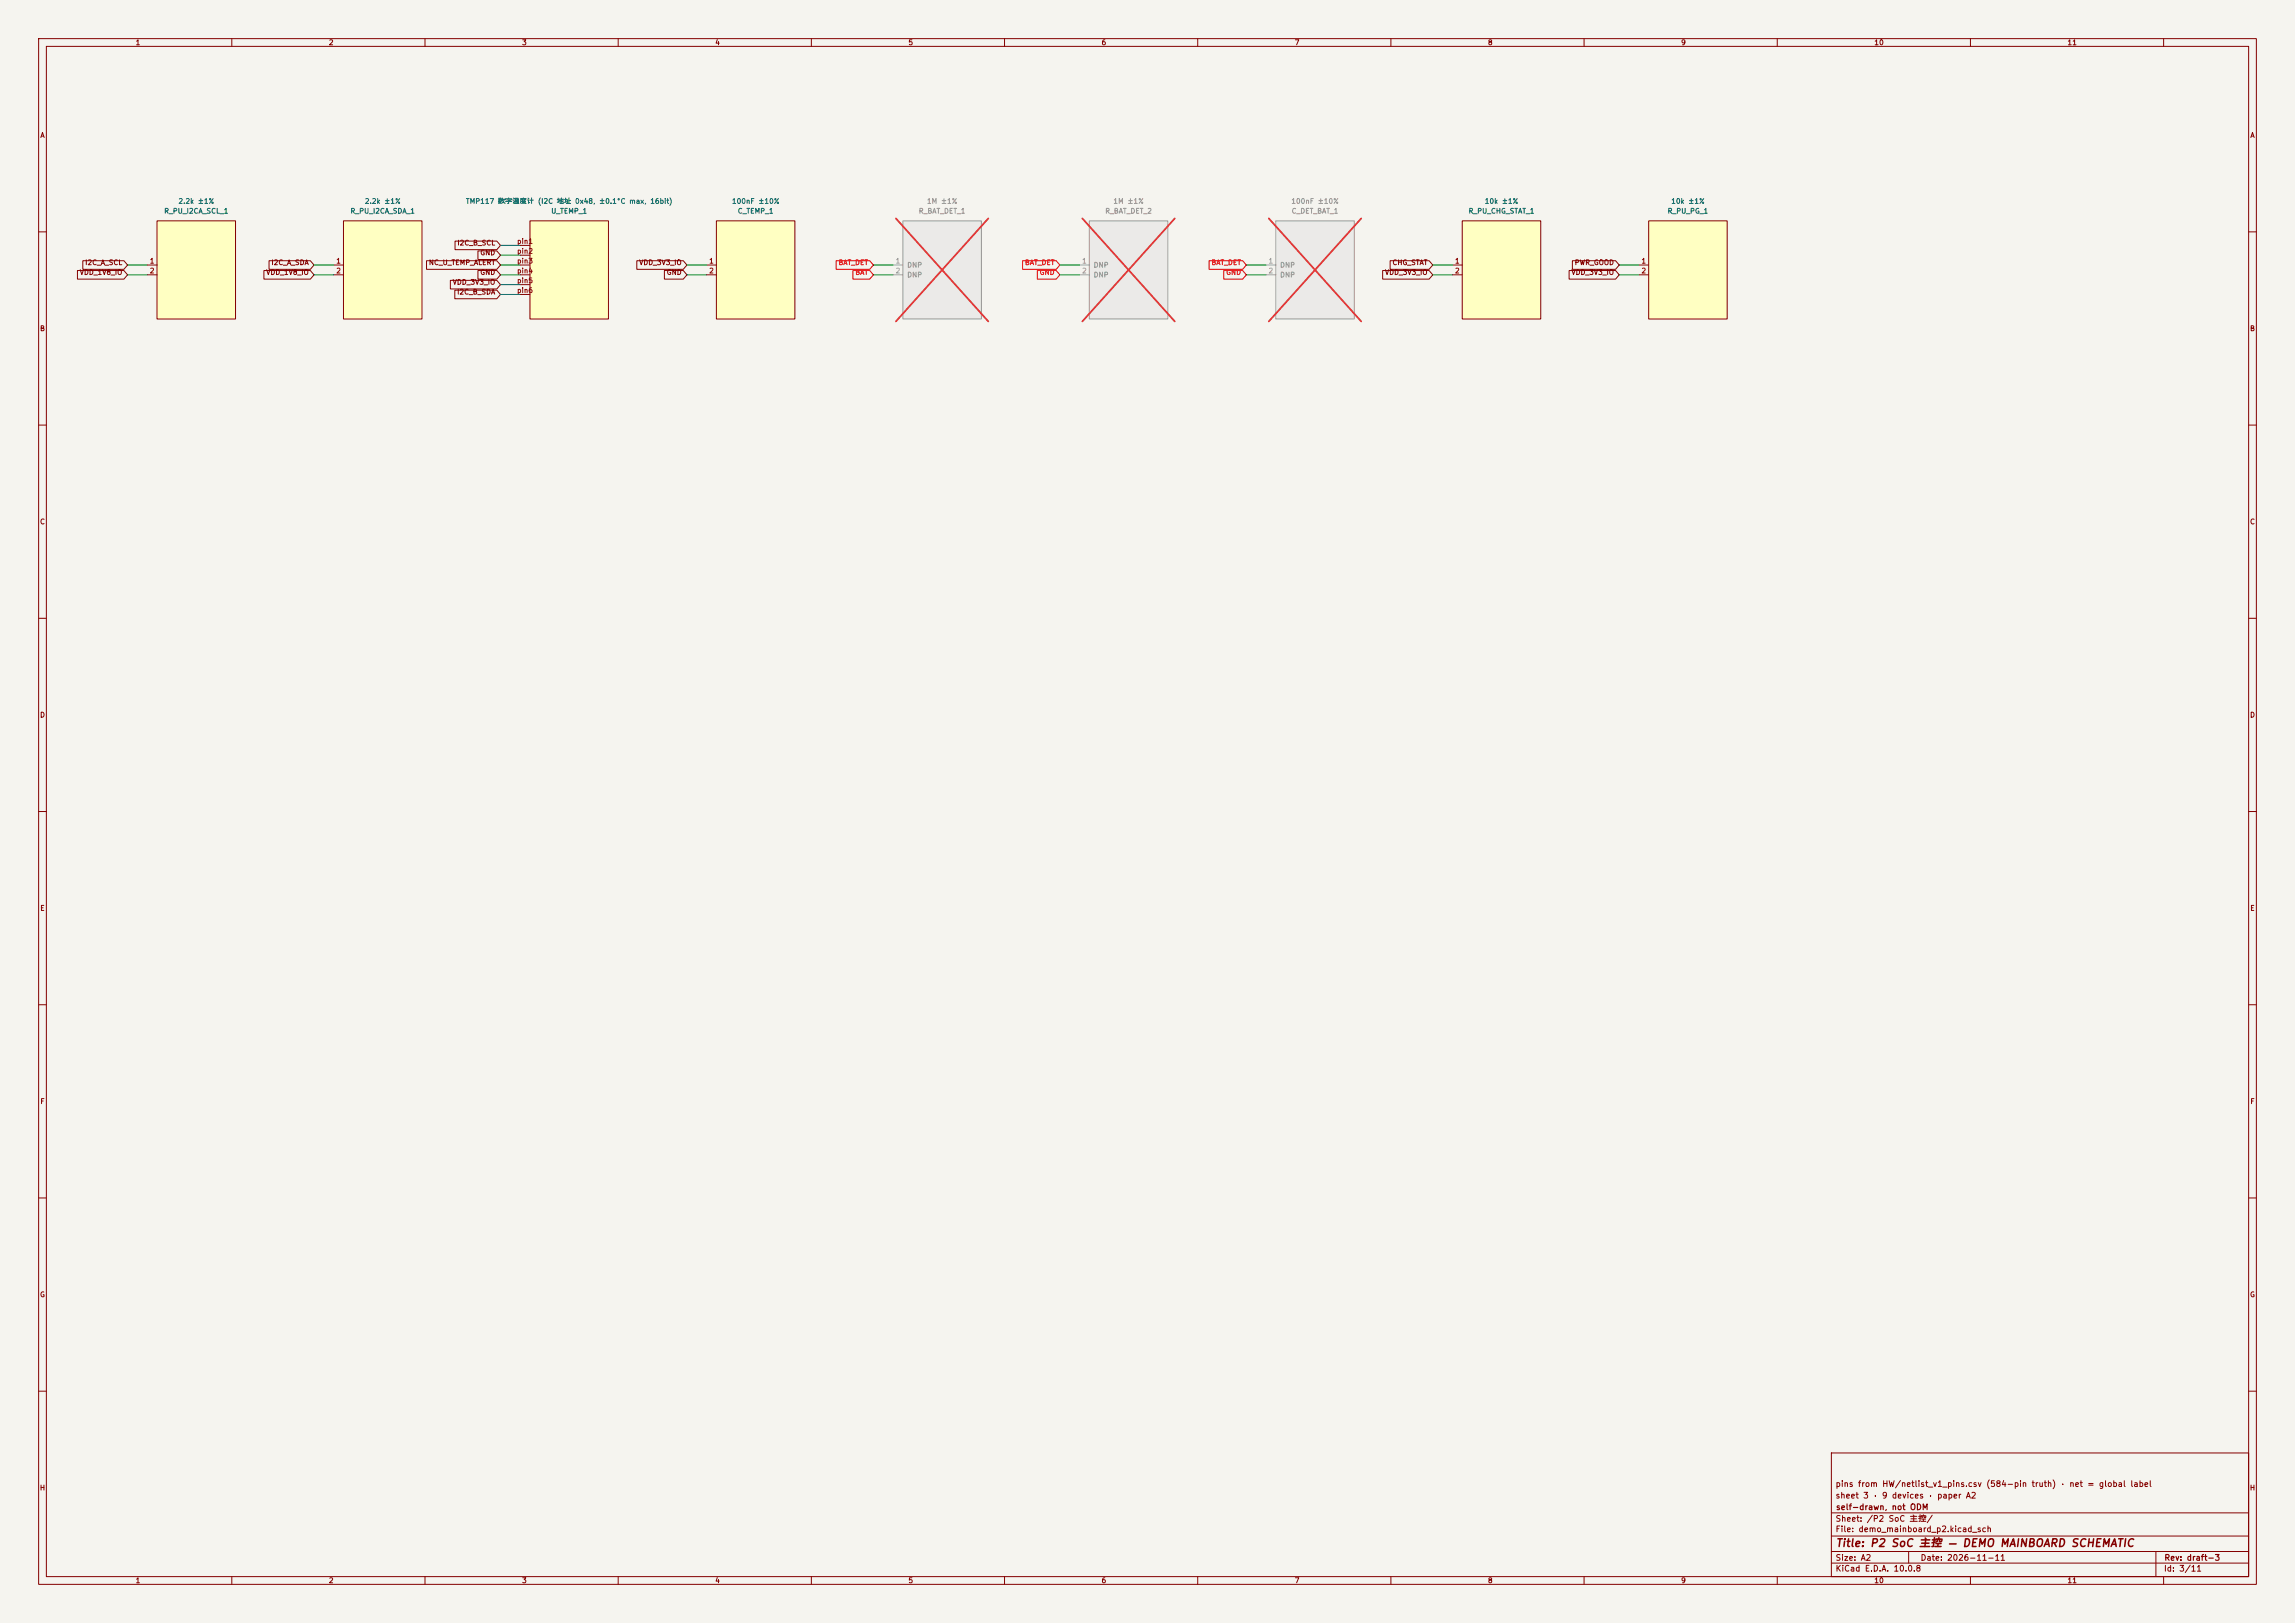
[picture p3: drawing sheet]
<svg xmlns="http://www.w3.org/2000/svg" width="594mm" height="420mm" viewBox="0 0 594 420" stroke-linecap="round" stroke-linejoin="round" font-family="sans-serif">
<defs><g id="words">
<text font-size="2" fill="#840000" x="475" y="400.8">Title: P2 SoC 主控 — DEMO MAINBOARD SCHEMATIC</text>
<g font-size="1.5" fill="#840000">
<text x="475" y="388.1">sheet 3 · 9 devices · paper A2</text>
<text x="475" y="385.1">pins from HW/netlist_v1_pins.csv (584-pin truth) · net = global label</text>
<text x="475" y="394.1">Sheet: /P2 SoC 主控/</text>
<text x="475.1" y="391.1">self-drawn, not ODM</text>
<text x="475" y="396.8">File: demo_mainboard_p2.kicad_sch</text>
<text x="475" y="407">KiCad E.D.A. 10.0.8</text>
<text x="475" y="404.2">Size: A2</text>
<text x="497" y="404.2">Date: 2026-11-11</text>
<text x="560" y="407">Id: 3/11</text>
<text x="560.1" y="404.2">Rev: draft-3</text>
</g>
<g font-size="1.3" fill="#840000">
<text x="35" y="12">1</text>
<text x="85" y="12">2</text>
<text x="135" y="12">3</text>
<text x="185" y="12">4</text>
<text x="235" y="12">5</text>
<text x="285" y="12">6</text>
<text x="335" y="12">7</text>
<text x="385" y="12">8</text>
<text x="435" y="12">9</text>
<text x="485" y="12">10</text>
<text x="535" y="12">11</text>
<text x="10.3" y="36">A</text>
<text x="582.3" y="36">A</text>
<text x="118.2" y="63.8">I2C_B_SCL</text>
<text x="20.5" y="71.4">VDD_1V8_IO</text>
<text x="21.9" y="68.9">I2C_A_SCL</text>
<text x="68.8" y="71.4">VDD_1V8_IO</text>
<text x="70.1" y="68.9">I2C_A_SDA</text>
<text x="110.9" y="68.9">NC_U_TEMP_ALERT</text>
<text x="124.2" y="71.4">GND</text>
<text x="124.2" y="66.4">GND</text>
<text x="165.3" y="68.9">VDD_3V3_IO</text>
<text x="172.4" y="71.4">GND</text>
<text x="358.3" y="71.4">VDD_3V3_IO</text>
<text x="360.3" y="68.9">CHG_STAT</text>
<text x="406.6" y="71.4">VDD_3V3_IO</text>
<text x="407.4" y="68.9">PWR_GOOD</text>
<text x="117" y="74">VDD_3V3_IO</text>
<text x="118.2" y="76.5">I2C_B_SDA</text>
<text x="10.2" y="86">B</text>
<text x="582.2" y="86">B</text>
<text x="10.2" y="136">C</text>
<text x="582.2" y="136">C</text>
<text x="10.2" y="186">D</text>
<text x="582.2" y="186">D</text>
<text x="10.3" y="236">E</text>
<text x="582.3" y="236">E</text>
<text x="10.3" y="286">F</text>
<text x="582.3" y="286">F</text>
<text x="10.2" y="336">G</text>
<text x="582.2" y="336">G</text>
<text x="10.2" y="386">H</text>
<text x="582.2" y="386">H</text>
<text x="35" y="410">1</text>
<text x="85" y="410">2</text>
<text x="135" y="410">3</text>
<text x="185" y="410">4</text>
<text x="235" y="410">5</text>
<text x="285" y="410">6</text>
<text x="335" y="410">7</text>
<text x="385" y="410">8</text>
<text x="435" y="410">9</text>
<text x="485" y="410">10</text>
<text x="535" y="410">11</text>
</g>
<g font-size="1.3" fill="#006464">
<text x="46" y="53">2.2k ±1%</text>
<text x="94.3" y="53">2.2k ±1%</text>
<text x="120.5" y="53">TMP117 数字温度计 (I2C 地址 0x48, ±0.1°C max, 16bit)</text>
<text x="189.3" y="53">100nF ±10%</text>
<text x="384.2" y="53">10k ±1%</text>
<text x="432.4" y="53">10k ±1%</text>
<text x="42.4" y="55.6">R_PU_I2CA_SCL_1</text>
<text x="90.6" y="55.6">R_PU_I2CA_SDA_1</text>
<text x="142.5" y="55.6">U_TEMP_1</text>
<text x="190.8" y="55.6">C_TEMP_1</text>
<text x="380" y="55.6">R_PU_CHG_STAT_1</text>
<text x="431.5" y="55.6">R_PU_PG_1</text>
</g>
<g font-size="1.3" fill="#939391">
<text x="239.8" y="53">1M ±1%</text>
<text x="288" y="53">1M ±1%</text>
<text x="334.1" y="53">100nF ±10%</text>
<text x="237.7" y="55.6">R_BAT_DET_1</text>
<text x="285.9" y="55.6">R_BAT_DET_2</text>
<text x="334.2" y="55.6">C_DET_BAT_1</text>
<text x="234.7" y="69.5">DNP</text>
<text x="282.9" y="69.5">DNP</text>
<text x="331.2" y="69.5">DNP</text>
<text x="234.7" y="72.1">DNP</text>
<text x="282.9" y="72.1">DNP</text>
<text x="331.2" y="72.1">DNP</text>
</g>
<g font-size="1.3" fill="#a90000">
<text x="133.7" y="63.4">pin1</text>
<text x="133.7" y="66">pin2</text>
<text x="38.6" y="68.5">1</text>
<text x="38.6" y="71">2</text>
<text x="86.9" y="68.5">1</text>
<text x="86.9" y="71">2</text>
<text x="133.7" y="68.5">pin3</text>
<text x="133.7" y="71">pin4</text>
<text x="183.4" y="68.5">1</text>
<text x="183.4" y="71">2</text>
<text x="376.5" y="68.5">1</text>
<text x="376.5" y="71">2</text>
<text x="424.7" y="68.5">1</text>
<text x="424.7" y="71">2</text>
<text x="133.7" y="73.6">pin5</text>
<text x="133.7" y="76.1">pin6</text>
</g>
<g font-size="1.3" fill="#f00">
<text x="216.9" y="68.9">BAT_DET</text>
<text x="221.2" y="71.4">BAT</text>
<text x="265.1" y="68.9">BAT_DET</text>
<text x="269" y="71.4">GND</text>
<text x="313.4" y="68.9">BAT_DET</text>
<text x="317.2" y="71.4">GND</text>
</g>
<g font-size="1.3" fill="#a5a4a2">
<text x="231.7" y="68.5">1</text>
<text x="231.7" y="71">2</text>
<text x="279.9" y="68.5">1</text>
<text x="279.9" y="71">2</text>
<text x="328.2" y="68.5">1</text>
<text x="328.2" y="71">2</text>
</g>
</g></defs>
<path d="M0 0h594v420h-594z" fill="#f5f4ef" stroke="#f5f4ef" stroke-width=".26"/>
<g fill="none" stroke="#840000" stroke-width=".26">
<path d="M10 10h574v400h-574zM12 12h570v396h-570zM60 10v2M110 10v2M160 10v2M210 10v2M260 10v2M310 10v2M360 10v2M410 10v2M460 10v2M510 10v2"/>
<path d="M560 10v2M10 60h2M582 60h2M10 110h2M582 110h2M10 160h2M582 160h2M10 210h2M582 210h2M10 260h2M582 260h2M10 310h2"/>
<path d="M582 310h2M10 360h2M474 376h108v32h-108zM582 360h2M474 397.5h108M474 391.5h108M60 408v2M110 408v2M160 408v2M210 408v2M260 408v2M310 408v2"/>
<path d="M360 408v2M410 408v2M460 408v2M474 404.5h108M474 401.5h108M494 401.5v3M510 408v2M558 401.5v6.5M560 408v2"/>
</g>
<path d="M426.7 57.2h20.3v25.4h-20.3z" fill="#ffffc2"/>
<path d="M426.7 57.2h20.3v25.4h-20.3zM424.2 68.6h2.5M424.2 71.1h2.5" fill="none" stroke="#840000" stroke-width=".26"/>
<path d="M137.2 57.2h20.3v25.4h-20.3z" fill="#ffffc2"/>
<path d="M137.2 57.2h20.3v25.4h-20.3zM134.6 63.5h2.6M134.6 66h2.6M134.6 68.6h2.6M134.6 71.1h2.6M134.6 73.7h2.6M134.6 76.2h2.6" fill="none" stroke="#840000" stroke-width=".26"/>
<path d="M185.4 57.2h20.3v25.4h-20.3z" fill="#ffffc2"/>
<path d="M185.4 57.2h20.3v25.4h-20.3zM182.9 68.6h2.5M182.9 71.1h2.5" fill="none" stroke="#840000" stroke-width=".26"/>
<path d="M233.7 57.2h20.3v25.4h-20.3z" fill="#ebeae8"/>
<path d="M233.7 57.2h20.3v25.4h-20.3zM231.1 68.6h2.6M231.1 71.1h2.6" fill="none" stroke="#9c9b98" stroke-width=".26"/>
<path d="M231.9 56.5l23.9 26.7M255.8 56.5l-23.9 26.7" fill="none" stroke="#e12e31" stroke-width=".46"/>
<path d="M281.9 57.2h20.4v25.4h-20.4z" fill="#ebeae8"/>
<path d="M281.9 57.2h20.4v25.4h-20.4zM279.4 68.6h2.5M279.4 71.1h2.5" fill="none" stroke="#9c9b98" stroke-width=".26"/>
<path d="M280.1 56.5l24 26.7M304.1 56.5l-24 26.7" fill="none" stroke="#e12e31" stroke-width=".46"/>
<path d="M88.9 57.2h20.3v25.4h-20.3z" fill="#ffffc2"/>
<path d="M88.9 57.2h20.3v25.4h-20.3zM86.4 68.6h2.5M86.4 71.1h2.5" fill="none" stroke="#840000" stroke-width=".26"/>
<path d="M330.2 57.2h20.3v25.4h-20.3z" fill="#ebeae8"/>
<path d="M330.2 57.2h20.3v25.4h-20.3zM327.7 68.6h2.5M327.7 71.1h2.5" fill="none" stroke="#9c9b98" stroke-width=".26"/>
<path d="M328.4 56.5l23.9 26.7M352.3 56.5l-23.9 26.7" fill="none" stroke="#e12e31" stroke-width=".46"/>
<path d="M40.6 57.2h20.4v25.4h-20.4z" fill="#ffffc2"/>
<path d="M40.6 57.2h20.4v25.4h-20.4zM38.1 68.6h2.5M38.1 71.1h2.5" fill="none" stroke="#840000" stroke-width=".26"/>
<path d="M378.5 57.2h20.3v25.4h-20.3z" fill="#ffffc2"/>
<g fill="none" stroke="#840000" stroke-width=".26">
<path d="M378.5 57.2h20.3v25.4h-20.3zM20 70h12.1l.9 1.1-.9 1.1h-12.1zM21.4 67.5h10.7l.9 1.1-.9 1.1h-10.7zM68.3 70h12l1 1.1-1 1.1h-12zM69.6 67.5h10.7l1 1.1-1 1.1h-10.7zM110.4 67.5h18.2l.9 1.1-.9 1.1h-18.2zM116.6 72.5h12l.9 1.2-.9 1.1h-12zM117.7 75.1h10.9l.9 1.1-.9 1.1h-10.9zM117.8 62.4h10.8l.9 1.1-.9 1.1h-10.8zM123.7 70h4.9l.9 1.1-.9 1.1h-4.9zM123.7 64.9h4.9l.9 1.1-.9 1.2h-4.9zM164.8 67.5h12l1 1.1-1 1.1h-12z"/>
<path d="M172 70h4.8l1 1.1-1 1.1h-4.8zM357.9 70h12l.9 1.1-.9 1.1h-12zM359.8 67.5h10.1l.9 1.1-.9 1.1h-10.1zM375.9 68.6h2.6M375.9 71.1h2.6M406.1 70h12l1 1.1-1 1.1h-12zM407 67.5h11.1l1 1.1-1 1.1h-11.1z"/>
</g>
<path d="M216.4 67.5h8.7l1 1.1-1 1.1h-8.7zM220.8 70h4.3l1 1.1-1 1.1h-4.3zM264.7 67.5h8.7l.9 1.1-.9 1.1h-8.7zM268.5 70h4.9l.9 1.1-.9 1.1h-4.9zM312.9 67.5h8.7l1 1.1-1 1.1h-8.7zM316.7 70h4.9l1 1.1-1 1.1h-4.9z" fill="none" stroke="#f00" stroke-width=".26"/>
<g fill="none" stroke="#009600" stroke-width=".26">
<path d="M33 71.1h5.1M33 68.6h5.1M81.3 71.1h5.1M81.3 68.6h5.1M129.5 71.1h5.1M129.5 68.6h5.1M129.5 66h5.1M129.5 73.7h5.1M129.5 76.2h5.1M129.5 63.5h5.1M177.8 71.1h5.1M177.8 68.6h5.1"/>
<path d="M226.1 71.1h5M226.1 68.6h5M274.3 71.1h5.1M274.3 68.6h5.1M322.6 71.1h5.1M322.6 68.6h5.1M370.8 71.1h5.1M370.8 68.6h5.1M419.1 71.1h5.1M419.1 68.6h5.1"/>
</g>
<use href="#words"/>
</svg>
